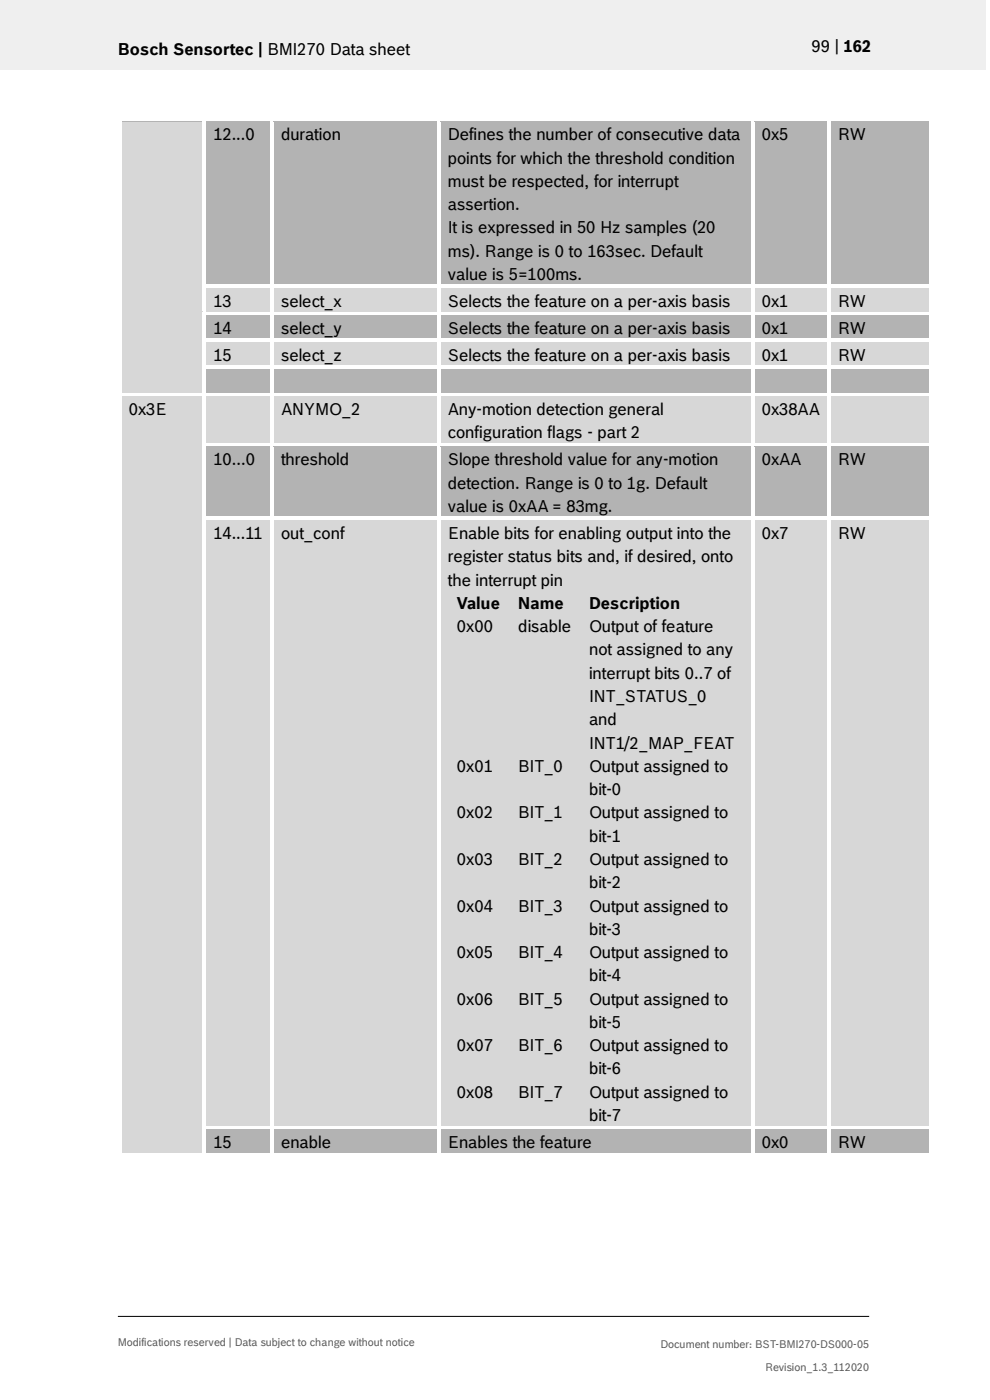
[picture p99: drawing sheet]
<svg xmlns="http://www.w3.org/2000/svg" width="210mm" height="297mm" viewBox="0 0 210 297" stroke-linecap="round" stroke-linejoin="round" font-family="sans-serif">
<defs><g id="words">
<g font-size="3.5">
<text x="25" y="11.6">Bosch Sensortec | BMI270 Data sheet</text>
<text x="172.1" y="11">99 | 162</text>
<text x="45.3" y="29.8">12...0</text>
<text x="59.6" y="29.8">duration</text>
<text x="95" y="29.8">Defines the number of consecutive data</text>
<text x="161.6" y="29.8">0x5</text>
<text x="177.8" y="29.8">RW</text>
<text x="95" y="34.7">points for which the threshold condition</text>
<text x="95" y="39.7">must be respected, for interrupt</text>
<text x="95" y="44.6">assertion.</text>
<text x="95" y="49.5">It is expressed in 50 Hz samples (20</text>
<text x="95" y="54.5">ms). Range is 0 to 163sec. Default</text>
<text x="95" y="59.4">value is 5=100ms.</text>
<text x="45.3" y="65.2">13</text>
<text x="59.6" y="65.2">select_x</text>
<text x="95" y="65.2">Selects the feature on a per-axis basis</text>
<text x="161.6" y="65.2">0x1</text>
<text x="177.8" y="65.2">RW</text>
<text x="45.3" y="70.9">14</text>
<text x="59.6" y="70.9">select_y</text>
<text x="95" y="70.9">Selects the feature on a per-axis basis</text>
<text x="161.6" y="70.9">0x1</text>
<text x="177.8" y="70.9">RW</text>
<text x="45.3" y="76.6">15</text>
<text x="59.6" y="76.6">select_z</text>
<text x="95" y="76.6">Selects the feature on a per-axis basis</text>
<text x="161.6" y="76.6">0x1</text>
<text x="177.8" y="76.6">RW</text>
<text x="27.3" y="88.1">0x3E</text>
<text x="59.6" y="88.1">ANYMO_2</text>
<text x="95" y="88.1">Any-motion detection general</text>
<text x="161.6" y="88.1">0x38AA</text>
<text x="95" y="93">configuration flags - part 2</text>
<text x="45.3" y="98.7">10...0</text>
<text x="59.6" y="98.7">threshold</text>
<text x="95" y="98.7">Slope threshold value for any-motion</text>
<text x="161.6" y="98.7">0xAA</text>
<text x="177.8" y="98.7">RW</text>
<text x="95" y="103.7">detection. Range is 0 to 1g. Default</text>
<text x="95" y="108.6">value is 0xAA = 83mg.</text>
<text x="45.3" y="114.4">14...11</text>
<text x="59.6" y="114.4">out_conf</text>
<text x="95" y="114.4">Enable bits for enabling output into the</text>
<text x="95" y="119.3">register status bits and, if desired, onto</text>
<text x="161.6" y="114.4">0x7</text>
<text x="177.8" y="114.4">RW</text>
<text x="95" y="124.2">the interrupt pin</text>
<text x="96.9" y="129.2">Value</text>
<text x="110" y="129.2">Name</text>
<text x="125" y="129.2">Description</text>
<text x="96.9" y="134.1">0x00</text>
<text x="110" y="134.1">disable</text>
<text x="125" y="134.1">Output of feature</text>
<text x="125" y="139">not assigned to any</text>
<text x="125" y="144">interrupt bits 0..7 of</text>
<text x="125" y="148.9">INT_STATUS_0</text>
<text x="125" y="153.9">and</text>
<text x="125" y="158.8">INT1/2_MAP_FEAT</text>
<text x="96.9" y="163.8">0x01</text>
<text x="110" y="163.8">BIT_0</text>
<text x="125" y="163.8">Output assigned to</text>
<text x="96.9" y="173.6">0x02</text>
<text x="110" y="173.6">BIT_1</text>
<text x="125" y="168.7">bit-0</text>
<text x="125" y="173.6">Output assigned to</text>
<text x="125" y="178.6">bit-1</text>
<text x="96.9" y="183.5">0x03</text>
<text x="110" y="183.5">BIT_2</text>
<text x="125" y="183.5">Output assigned to</text>
<text x="125" y="188.5">bit-2</text>
<text x="96.9" y="193.4">0x04</text>
<text x="110" y="193.4">BIT_3</text>
<text x="125" y="193.4">Output assigned to</text>
<text x="96.9" y="203.3">0x05</text>
<text x="110" y="203.3">BIT_4</text>
<text x="125" y="198.3">bit-3</text>
<text x="125" y="203.3">Output assigned to</text>
<text x="125" y="208.2">bit-4</text>
<text x="96.9" y="213.1">0x06</text>
<text x="110" y="213.1">BIT_5</text>
<text x="125" y="213.1">Output assigned to</text>
<text x="125" y="218.1">bit-5</text>
<text x="96.9" y="223">0x07</text>
<text x="110" y="223">BIT_6</text>
<text x="125" y="223">Output assigned to</text>
<text x="125" y="227.9">bit-6</text>
<text x="96.9" y="232.9">0x08</text>
<text x="110" y="232.9">BIT_7</text>
<text x="125" y="232.9">Output assigned to</text>
<text x="125" y="237.9">bit-7</text>
<text x="45.3" y="243.6">15</text>
<text x="59.6" y="243.6">enable</text>
<text x="95" y="243.6">Enables the feature</text>
<text x="161.6" y="243.6">0x0</text>
<text x="177.8" y="243.6">RW</text>
</g>
<g font-size="2.3" fill="#535f6b">
<text x="25" y="285.6">Modifications reserved | Data subject to change without notice</text>
<text x="140.1" y="286">Document number: BST-BMI270-DS000-05</text>
<text x="162.3" y="290.9">Revision_1.3_112020</text>
</g>
</g></defs>
<path d="M-.1 0h209.2v14.8h-209.2z" fill-rule="evenodd" fill="#efeff0"/>
<path d="M25 279.3h159.4" fill="none" stroke="#000" stroke-width=".21"/>
<path d="M25.8 25.8h17.2v34.6h-17.2z" fill-rule="evenodd" fill="#d7d7da"/>
<g fill="#b2b3b5">
<path d="M43.7 25.8h13.6v34.6h-13.6z" fill-rule="evenodd"/>
<path d="M45.3 25.8h10.5v4.9h-10.5z" fill-rule="evenodd"/>
<path d="M58.1 25.8h34.6v34.6h-34.6z" fill-rule="evenodd"/>
<path d="M59.6 25.8h31.6v4.9h-31.6z" fill-rule="evenodd"/>
<path d="M93.5 25.8h65.8v34.6h-65.8z" fill-rule="evenodd"/>
<path d="M95 25.8h62.8v4.9h-62.8z" fill-rule="evenodd"/>
<path d="M95 30.7h62.8v5h-62.8z" fill-rule="evenodd"/>
<path d="M95 35.7h62.8v4.9h-62.8z" fill-rule="evenodd"/>
<path d="M95 40.6h62.8v5h-62.8z" fill-rule="evenodd"/>
<path d="M95 45.6h62.8v4.9h-62.8z" fill-rule="evenodd"/>
<path d="M95 50.5h62.8v5h-62.8z" fill-rule="evenodd"/>
<path d="M95 55.5h62.8v4.9h-62.8z" fill-rule="evenodd"/>
<path d="M160.1 25.8h15.4v34.6h-15.4z" fill-rule="evenodd"/>
<path d="M161.6 25.8h12.3v4.9h-12.3z" fill-rule="evenodd"/>
<path d="M176.3 25.8h20.9v34.6h-20.9z" fill-rule="evenodd"/>
<path d="M177.8 25.8h17.9v4.9h-17.9z" fill-rule="evenodd"/>
</g>
<g fill="#fff">
<path d="M25.1 25h.7v.8h-.7z" fill-rule="evenodd"/>
<path d="M25.1 25h.7v.8h-.7z" fill-rule="evenodd"/>
<path d="M25.8 25h17.2v.8h-17.2z" fill-rule="evenodd"/>
</g>
<path d="M25.8 25.8h17.2" fill="none" stroke="#b2b3b5" stroke-width=".21"/>
<g fill="#fff">
<path d="M43 25.8h.7z" fill-rule="evenodd"/>
<path d="M43 25h.7v.8h-.7z" fill-rule="evenodd"/>
<path d="M43.7 25h13.6v.8h-13.6z" fill-rule="evenodd"/>
</g>
<path d="M43.7 25.8h13.6" fill="none" stroke="#b2b3b5" stroke-width=".21"/>
<g fill="#fff">
<path d="M57.3 25.8h.8z" fill-rule="evenodd"/>
<path d="M57.3 25h.8v.8h-.8z" fill-rule="evenodd"/>
<path d="M58.1 25h34.6v.8h-34.6z" fill-rule="evenodd"/>
</g>
<path d="M58.1 25.8h34.6" fill="none" stroke="#b2b3b5" stroke-width=".21"/>
<g fill="#fff">
<path d="M92.7 25.8h.8z" fill-rule="evenodd"/>
<path d="M92.7 25h.8v.8h-.8z" fill-rule="evenodd"/>
<path d="M93.5 25h65.8v.8h-65.8z" fill-rule="evenodd"/>
</g>
<path d="M93.5 25.8h65.8" fill="none" stroke="#b2b3b5" stroke-width=".21"/>
<g fill="#fff">
<path d="M159.3 25.8h.8z" fill-rule="evenodd"/>
<path d="M159.3 25h.8v.8h-.8z" fill-rule="evenodd"/>
<path d="M160.1 25h15.4v.8h-15.4z" fill-rule="evenodd"/>
</g>
<path d="M160.1 25.8h15.4" fill="none" stroke="#b2b3b5" stroke-width=".21"/>
<g fill="#fff">
<path d="M175.5 25.8h.8z" fill-rule="evenodd"/>
<path d="M175.5 25h.8v.8h-.8z" fill-rule="evenodd"/>
<path d="M176.3 25h20.9v.8h-20.9z" fill-rule="evenodd"/>
</g>
<path d="M176.3 25.8h20.9" fill="none" stroke="#b2b3b5" stroke-width=".21"/>
<g fill="#fff">
<path d="M197.2 25h.7v.8h-.7z" fill-rule="evenodd"/>
<path d="M197.2 25h.7v.8h-.7z" fill-rule="evenodd"/>
<path d="M25.1 25.8h.7v34.6h-.7z" fill-rule="evenodd"/>
<path d="M43 25.8h.7v34.6h-.7z" fill-rule="evenodd"/>
<path d="M57.3 25.8h.8v34.6h-.8z" fill-rule="evenodd"/>
<path d="M92.7 25.8h.8v34.6h-.8z" fill-rule="evenodd"/>
<path d="M159.3 25.8h.8v34.6h-.8z" fill-rule="evenodd"/>
<path d="M175.5 25.8h.8v34.6h-.8z" fill-rule="evenodd"/>
<path d="M197.2 25.8h.7v34.6h-.7z" fill-rule="evenodd"/>
</g>
<g fill="#d7d7da">
<path d="M25.8 60.4h17.2v5.7h-17.2z" fill-rule="evenodd"/>
<path d="M43.7 61.2h13.6v4.9h-13.6z" fill-rule="evenodd"/>
<path d="M45.3 61.2h10.5v4.9h-10.5z" fill-rule="evenodd"/>
<path d="M58.1 61.2h34.6v4.9h-34.6z" fill-rule="evenodd"/>
<path d="M59.6 61.2h31.6v4.9h-31.6z" fill-rule="evenodd"/>
<path d="M93.5 61.2h65.8v4.9h-65.8z" fill-rule="evenodd"/>
<path d="M95 61.2h62.8v4.9h-62.8z" fill-rule="evenodd"/>
<path d="M160.1 61.2h15.4v4.9h-15.4z" fill-rule="evenodd"/>
<path d="M161.6 61.2h12.3v4.9h-12.3z" fill-rule="evenodd"/>
<path d="M176.3 61.2h20.9v4.9h-20.9z" fill-rule="evenodd"/>
<path d="M177.8 61.2h17.9v4.9h-17.9z" fill-rule="evenodd"/>
</g>
<g fill="#fff">
<path d="M25.1 60.4h.7v.8h-.7z" fill-rule="evenodd"/>
<path d="M43 60.4h.7v.8h-.7z" fill-rule="evenodd"/>
<path d="M43.7 60.4h13.6v.7h-13.6z" fill-rule="evenodd"/>
</g>
<path d="M43.7 61.2h13.6" fill="none" stroke="#d7d7da" stroke-width=".21"/>
<g fill="#fff">
<path d="M57.3 60.4h.8v.8h-.8z" fill-rule="evenodd"/>
<path d="M58.1 60.4h34.6v.7h-34.6z" fill-rule="evenodd"/>
</g>
<path d="M58.1 61.2h34.6" fill="none" stroke="#d7d7da" stroke-width=".21"/>
<g fill="#fff">
<path d="M92.7 60.4h.8v.8h-.8z" fill-rule="evenodd"/>
<path d="M93.5 60.4h65.8v.7h-65.8z" fill-rule="evenodd"/>
</g>
<path d="M93.5 61.2h65.8" fill="none" stroke="#d7d7da" stroke-width=".21"/>
<g fill="#fff">
<path d="M159.3 60.4h.8v.8h-.8z" fill-rule="evenodd"/>
<path d="M160.1 60.4h15.4v.7h-15.4z" fill-rule="evenodd"/>
</g>
<path d="M160.1 61.2h15.4" fill="none" stroke="#d7d7da" stroke-width=".21"/>
<g fill="#fff">
<path d="M175.5 60.4h.8v.8h-.8z" fill-rule="evenodd"/>
<path d="M176.3 60.4h20.9v.7h-20.9z" fill-rule="evenodd"/>
</g>
<path d="M176.3 61.2h20.9" fill="none" stroke="#d7d7da" stroke-width=".21"/>
<g fill="#fff">
<path d="M197.2 60.4h.7v.8h-.7z" fill-rule="evenodd"/>
<path d="M25.1 61.2h.7v4.9h-.7z" fill-rule="evenodd"/>
<path d="M43 61.2h.7v4.9h-.7z" fill-rule="evenodd"/>
<path d="M57.3 61.2h.8v4.9h-.8z" fill-rule="evenodd"/>
<path d="M92.7 61.2h.8v4.9h-.8z" fill-rule="evenodd"/>
<path d="M159.3 61.2h.8v4.9h-.8z" fill-rule="evenodd"/>
<path d="M175.5 61.2h.8v4.9h-.8z" fill-rule="evenodd"/>
<path d="M197.2 61.2h.7v4.9h-.7z" fill-rule="evenodd"/>
</g>
<path d="M25.8 66.1h17.2v5.7h-17.2z" fill-rule="evenodd" fill="#d7d7da"/>
<g fill="#b2b3b5">
<path d="M43.7 66.9h13.6v4.9h-13.6z" fill-rule="evenodd"/>
<path d="M45.3 66.9h10.5v4.9h-10.5z" fill-rule="evenodd"/>
<path d="M58.1 66.9h34.6v4.9h-34.6z" fill-rule="evenodd"/>
<path d="M59.6 66.9h31.6v4.9h-31.6z" fill-rule="evenodd"/>
<path d="M93.5 66.9h65.8v4.9h-65.8z" fill-rule="evenodd"/>
<path d="M95 66.9h62.8v4.9h-62.8z" fill-rule="evenodd"/>
<path d="M160.1 66.9h15.4v4.9h-15.4z" fill-rule="evenodd"/>
<path d="M161.6 66.9h12.3v4.9h-12.3z" fill-rule="evenodd"/>
<path d="M176.3 66.9h20.9v4.9h-20.9z" fill-rule="evenodd"/>
<path d="M177.8 66.9h17.9v4.9h-17.9z" fill-rule="evenodd"/>
</g>
<g fill="#fff">
<path d="M25.1 66.1h.7v.8h-.7z" fill-rule="evenodd"/>
<path d="M43 66.1h.7v.8h-.7z" fill-rule="evenodd"/>
<path d="M43.7 66.1h13.6v.8h-13.6z" fill-rule="evenodd"/>
</g>
<path d="M43.7 66.9h13.6" fill="none" stroke="#b2b3b5" stroke-width=".21"/>
<g fill="#fff">
<path d="M57.3 66.1h.8v.8h-.8z" fill-rule="evenodd"/>
<path d="M58.1 66.1h34.6v.8h-34.6z" fill-rule="evenodd"/>
</g>
<path d="M58.1 66.9h34.6" fill="none" stroke="#b2b3b5" stroke-width=".21"/>
<g fill="#fff">
<path d="M92.7 66.1h.8v.8h-.8z" fill-rule="evenodd"/>
<path d="M93.5 66.1h65.8v.8h-65.8z" fill-rule="evenodd"/>
</g>
<path d="M93.5 66.9h65.8" fill="none" stroke="#b2b3b5" stroke-width=".21"/>
<g fill="#fff">
<path d="M159.3 66.1h.8v.8h-.8z" fill-rule="evenodd"/>
<path d="M160.1 66.1h15.4v.8h-15.4z" fill-rule="evenodd"/>
</g>
<path d="M160.1 66.9h15.4" fill="none" stroke="#b2b3b5" stroke-width=".21"/>
<g fill="#fff">
<path d="M175.5 66.1h.8v.8h-.8z" fill-rule="evenodd"/>
<path d="M176.3 66.1h20.9v.8h-20.9z" fill-rule="evenodd"/>
</g>
<path d="M176.3 66.9h20.9" fill="none" stroke="#b2b3b5" stroke-width=".21"/>
<g fill="#fff">
<path d="M197.2 66.1h.7v.8h-.7z" fill-rule="evenodd"/>
<path d="M25.1 66.9h.7v4.9h-.7z" fill-rule="evenodd"/>
<path d="M43 66.9h.7v4.9h-.7z" fill-rule="evenodd"/>
<path d="M57.3 66.9h.8v4.9h-.8z" fill-rule="evenodd"/>
<path d="M92.7 66.9h.8v4.9h-.8z" fill-rule="evenodd"/>
<path d="M159.3 66.9h.8v4.9h-.8z" fill-rule="evenodd"/>
<path d="M175.5 66.9h.8v4.9h-.8z" fill-rule="evenodd"/>
<path d="M197.2 66.9h.7v4.9h-.7z" fill-rule="evenodd"/>
</g>
<g fill="#d7d7da">
<path d="M25.8 71.8h17.2v5.8h-17.2z" fill-rule="evenodd"/>
<path d="M43.7 72.7h13.6v4.9h-13.6z" fill-rule="evenodd"/>
<path d="M45.3 72.7h10.5v4.9h-10.5z" fill-rule="evenodd"/>
<path d="M58.1 72.7h34.6v4.9h-34.6z" fill-rule="evenodd"/>
<path d="M59.6 72.7h31.6v4.9h-31.6z" fill-rule="evenodd"/>
<path d="M93.5 72.7h65.8v4.9h-65.8z" fill-rule="evenodd"/>
<path d="M95 72.7h62.8v4.9h-62.8z" fill-rule="evenodd"/>
<path d="M160.1 72.7h15.4v4.9h-15.4z" fill-rule="evenodd"/>
<path d="M161.6 72.7h12.3v4.9h-12.3z" fill-rule="evenodd"/>
<path d="M176.3 72.7h20.9v4.9h-20.9z" fill-rule="evenodd"/>
<path d="M177.8 72.7h17.9v4.9h-17.9z" fill-rule="evenodd"/>
</g>
<g fill="#fff">
<path d="M25.1 71.8h.7v.9h-.7z" fill-rule="evenodd"/>
<path d="M43 71.8h.7v.9h-.7z" fill-rule="evenodd"/>
<path d="M43.7 71.8h13.6v.8h-13.6z" fill-rule="evenodd"/>
</g>
<path d="M43.7 72.6h13.6" fill="none" stroke="#d7d7da" stroke-width=".21"/>
<g fill="#fff">
<path d="M57.3 71.8h.8v.9h-.8z" fill-rule="evenodd"/>
<path d="M58.1 71.8h34.6v.8h-34.6z" fill-rule="evenodd"/>
</g>
<path d="M58.1 72.6h34.6" fill="none" stroke="#d7d7da" stroke-width=".21"/>
<g fill="#fff">
<path d="M92.7 71.8h.8v.9h-.8z" fill-rule="evenodd"/>
<path d="M93.5 71.8h65.8v.8h-65.8z" fill-rule="evenodd"/>
</g>
<path d="M93.5 72.6h65.8" fill="none" stroke="#d7d7da" stroke-width=".21"/>
<g fill="#fff">
<path d="M159.3 71.8h.8v.9h-.8z" fill-rule="evenodd"/>
<path d="M160.1 71.8h15.4v.8h-15.4z" fill-rule="evenodd"/>
</g>
<path d="M160.1 72.6h15.4" fill="none" stroke="#d7d7da" stroke-width=".21"/>
<g fill="#fff">
<path d="M175.5 71.8h.8v.9h-.8z" fill-rule="evenodd"/>
<path d="M176.3 71.8h20.9v.8h-20.9z" fill-rule="evenodd"/>
</g>
<path d="M176.3 72.6h20.9" fill="none" stroke="#d7d7da" stroke-width=".21"/>
<g fill="#fff">
<path d="M197.2 71.8h.7v.9h-.7z" fill-rule="evenodd"/>
<path d="M25.1 72.7h.7v4.9h-.7z" fill-rule="evenodd"/>
<path d="M43 72.7h.7v4.9h-.7z" fill-rule="evenodd"/>
<path d="M57.3 72.7h.8v4.9h-.8z" fill-rule="evenodd"/>
<path d="M92.7 72.7h.8v4.9h-.8z" fill-rule="evenodd"/>
<path d="M159.3 72.7h.8v4.9h-.8z" fill-rule="evenodd"/>
<path d="M175.5 72.7h.8v4.9h-.8z" fill-rule="evenodd"/>
<path d="M197.2 72.7h.7v4.9h-.7z" fill-rule="evenodd"/>
</g>
<path d="M25.8 77.6h17.2v5.7h-17.2z" fill-rule="evenodd" fill="#d7d7da"/>
<g fill="#b2b3b5">
<path d="M43.7 78.4h13.6v4.9h-13.6z" fill-rule="evenodd"/>
<path d="M45.3 78.4h10.5v4.9h-10.5z" fill-rule="evenodd"/>
<path d="M58.1 78.4h34.6v4.9h-34.6z" fill-rule="evenodd"/>
<path d="M59.6 78.4h31.6v4.9h-31.6z" fill-rule="evenodd"/>
<path d="M93.5 78.4h65.8v4.9h-65.8z" fill-rule="evenodd"/>
<path d="M95 78.4h62.8v4.9h-62.8z" fill-rule="evenodd"/>
<path d="M160.1 78.4h15.4v4.9h-15.4z" fill-rule="evenodd"/>
<path d="M161.6 78.4h12.3v4.9h-12.3z" fill-rule="evenodd"/>
<path d="M176.3 78.4h20.9v4.9h-20.9z" fill-rule="evenodd"/>
<path d="M177.8 78.4h17.9v4.9h-17.9z" fill-rule="evenodd"/>
</g>
<g fill="#fff">
<path d="M25.1 77.6h.7v.8h-.7z" fill-rule="evenodd"/>
<path d="M43 77.6h.7v.8h-.7z" fill-rule="evenodd"/>
<path d="M43.7 77.6h13.6v.7h-13.6z" fill-rule="evenodd"/>
</g>
<path d="M43.7 78.3h13.6" fill="none" stroke="#b2b3b5" stroke-width=".21"/>
<g fill="#fff">
<path d="M57.3 77.6h.8v.8h-.8z" fill-rule="evenodd"/>
<path d="M58.1 77.6h34.6v.7h-34.6z" fill-rule="evenodd"/>
</g>
<path d="M58.1 78.3h34.6" fill="none" stroke="#b2b3b5" stroke-width=".21"/>
<g fill="#fff">
<path d="M92.7 77.6h.8v.8h-.8z" fill-rule="evenodd"/>
<path d="M93.5 77.6h65.8v.7h-65.8z" fill-rule="evenodd"/>
</g>
<path d="M93.5 78.3h65.8" fill="none" stroke="#b2b3b5" stroke-width=".21"/>
<g fill="#fff">
<path d="M159.3 77.6h.8v.8h-.8z" fill-rule="evenodd"/>
<path d="M160.1 77.6h15.4v.7h-15.4z" fill-rule="evenodd"/>
</g>
<path d="M160.1 78.3h15.4" fill="none" stroke="#b2b3b5" stroke-width=".21"/>
<g fill="#fff">
<path d="M175.5 77.6h.8v.8h-.8z" fill-rule="evenodd"/>
<path d="M176.3 77.6h20.9v.7h-20.9z" fill-rule="evenodd"/>
</g>
<path d="M176.3 78.3h20.9" fill="none" stroke="#b2b3b5" stroke-width=".21"/>
<g fill="#fff">
<path d="M197.2 77.6h.7v.8h-.7z" fill-rule="evenodd"/>
<path d="M25.1 78.4h.7v4.9h-.7z" fill-rule="evenodd"/>
<path d="M43 78.4h.7v4.9h-.7z" fill-rule="evenodd"/>
<path d="M57.3 78.4h.8v4.9h-.8z" fill-rule="evenodd"/>
<path d="M92.7 78.4h.8v4.9h-.8z" fill-rule="evenodd"/>
<path d="M159.3 78.4h.8v4.9h-.8z" fill-rule="evenodd"/>
<path d="M175.5 78.4h.8v4.9h-.8z" fill-rule="evenodd"/>
<path d="M197.2 78.4h.7v4.9h-.7z" fill-rule="evenodd"/>
</g>
<g fill="#d7d7da">
<path d="M25.8 84.1h17.2v160.5h-17.2z" fill-rule="evenodd"/>
<path d="M27.3 84.1h14.2v4.9h-14.2z" fill-rule="evenodd"/>
<path d="M43.7 84.1h13.6v9.9h-13.6z" fill-rule="evenodd"/>
<path d="M45.3 84.1h10.5v4.9h-10.5z" fill-rule="evenodd"/>
<path d="M58.1 84.1h34.6v9.9h-34.6z" fill-rule="evenodd"/>
<path d="M59.6 84.1h31.6v4.9h-31.6z" fill-rule="evenodd"/>
<path d="M93.5 84.1h65.8v9.9h-65.8z" fill-rule="evenodd"/>
<path d="M95 84.1h62.8v4.9h-62.8z" fill-rule="evenodd"/>
<path d="M95 89h62.8v5h-62.8z" fill-rule="evenodd"/>
<path d="M160.1 84.1h15.4v9.9h-15.4z" fill-rule="evenodd"/>
<path d="M161.6 84.1h12.3v4.9h-12.3z" fill-rule="evenodd"/>
<path d="M176.3 84.1h20.9v9.9h-20.9z" fill-rule="evenodd"/>
<path d="M177.8 84.1h17.9v4.9h-17.9z" fill-rule="evenodd"/>
</g>
<g fill="#fff">
<path d="M25.1 83.3h.7v.8h-.7z" fill-rule="evenodd"/>
<path d="M25.8 83.3h17.2v.8h-17.2z" fill-rule="evenodd"/>
</g>
<path d="M25.8 84.1h17.2" fill="none" stroke="#d7d7da" stroke-width=".21"/>
<g fill="#fff">
<path d="M43 83.3h.7v.8h-.7z" fill-rule="evenodd"/>
<path d="M43.7 83.3h13.6v.8h-13.6z" fill-rule="evenodd"/>
</g>
<path d="M43.7 84.1h13.6" fill="none" stroke="#d7d7da" stroke-width=".21"/>
<g fill="#fff">
<path d="M57.3 83.3h.8v.8h-.8z" fill-rule="evenodd"/>
<path d="M58.1 83.3h34.6v.8h-34.6z" fill-rule="evenodd"/>
</g>
<path d="M58.1 84.1h34.6" fill="none" stroke="#d7d7da" stroke-width=".21"/>
<g fill="#fff">
<path d="M92.7 83.3h.8v.8h-.8z" fill-rule="evenodd"/>
<path d="M93.5 83.3h65.8v.8h-65.8z" fill-rule="evenodd"/>
</g>
<path d="M93.5 84.1h65.8" fill="none" stroke="#d7d7da" stroke-width=".21"/>
<g fill="#fff">
<path d="M159.3 83.3h.8v.8h-.8z" fill-rule="evenodd"/>
<path d="M160.1 83.3h15.4v.8h-15.4z" fill-rule="evenodd"/>
</g>
<path d="M160.1 84.1h15.4" fill="none" stroke="#d7d7da" stroke-width=".21"/>
<g fill="#fff">
<path d="M175.5 83.3h.8v.8h-.8z" fill-rule="evenodd"/>
<path d="M176.3 83.3h20.9v.8h-20.9z" fill-rule="evenodd"/>
</g>
<path d="M176.3 84.1h20.9" fill="none" stroke="#d7d7da" stroke-width=".21"/>
<g fill="#fff">
<path d="M197.2 83.3h.7v.8h-.7z" fill-rule="evenodd"/>
<path d="M25.1 84.1h.7v9.9h-.7z" fill-rule="evenodd"/>
<path d="M43 84.1h.7v9.9h-.7z" fill-rule="evenodd"/>
<path d="M57.3 84.1h.8v9.9h-.8z" fill-rule="evenodd"/>
<path d="M92.7 84.1h.8v9.9h-.8z" fill-rule="evenodd"/>
<path d="M159.3 84.1h.8v9.9h-.8z" fill-rule="evenodd"/>
<path d="M175.5 84.1h.8v9.9h-.8z" fill-rule="evenodd"/>
<path d="M197.2 84.1h.7v9.9h-.7z" fill-rule="evenodd"/>
</g>
<g fill="#b2b3b5">
<path d="M43.7 94.8h13.6v14.8h-13.6z" fill-rule="evenodd"/>
<path d="M45.3 94.8h10.5v4.9h-10.5z" fill-rule="evenodd"/>
<path d="M58.1 94.8h34.6v14.8h-34.6z" fill-rule="evenodd"/>
<path d="M59.6 94.8h31.6v4.9h-31.6z" fill-rule="evenodd"/>
<path d="M93.5 94.8h65.8v14.8h-65.8z" fill-rule="evenodd"/>
<path d="M95 94.8h62.8v4.9h-62.8z" fill-rule="evenodd"/>
<path d="M95 99.7h62.8v5h-62.8z" fill-rule="evenodd"/>
<path d="M95 104.7h62.8v4.9h-62.8z" fill-rule="evenodd"/>
<path d="M160.1 94.8h15.4v14.8h-15.4z" fill-rule="evenodd"/>
<path d="M161.6 94.8h12.3v4.9h-12.3z" fill-rule="evenodd"/>
<path d="M176.3 94.8h20.9v14.8h-20.9z" fill-rule="evenodd"/>
<path d="M177.8 94.8h17.9v4.9h-17.9z" fill-rule="evenodd"/>
</g>
<g fill="#fff">
<path d="M25.1 94h.7v.8h-.7z" fill-rule="evenodd"/>
<path d="M43 94h.7v.8h-.7z" fill-rule="evenodd"/>
<path d="M43.7 94h13.6v.7h-13.6z" fill-rule="evenodd"/>
</g>
<path d="M43.7 94.8h13.6" fill="none" stroke="#b2b3b5" stroke-width=".21"/>
<g fill="#fff">
<path d="M57.3 94h.8v.8h-.8z" fill-rule="evenodd"/>
<path d="M58.1 94h34.6v.7h-34.6z" fill-rule="evenodd"/>
</g>
<path d="M58.1 94.8h34.6" fill="none" stroke="#b2b3b5" stroke-width=".21"/>
<g fill="#fff">
<path d="M92.7 94h.8v.8h-.8z" fill-rule="evenodd"/>
<path d="M93.5 94h65.8v.7h-65.8z" fill-rule="evenodd"/>
</g>
<path d="M93.5 94.8h65.8" fill="none" stroke="#b2b3b5" stroke-width=".21"/>
<g fill="#fff">
<path d="M159.3 94h.8v.8h-.8z" fill-rule="evenodd"/>
<path d="M160.1 94h15.4v.7h-15.4z" fill-rule="evenodd"/>
</g>
<path d="M160.1 94.8h15.4" fill="none" stroke="#b2b3b5" stroke-width=".21"/>
<g fill="#fff">
<path d="M175.5 94h.8v.8h-.8z" fill-rule="evenodd"/>
<path d="M176.3 94h20.9v.7h-20.9z" fill-rule="evenodd"/>
</g>
<path d="M176.3 94.8h20.9" fill="none" stroke="#b2b3b5" stroke-width=".21"/>
<g fill="#fff">
<path d="M197.2 94h.7v.8h-.7z" fill-rule="evenodd"/>
<path d="M25.1 94.8h.7v14.8h-.7z" fill-rule="evenodd"/>
<path d="M43 94.8h.7v14.8h-.7z" fill-rule="evenodd"/>
<path d="M57.3 94.8h.8v14.8h-.8z" fill-rule="evenodd"/>
<path d="M92.7 94.8h.8v14.8h-.8z" fill-rule="evenodd"/>
<path d="M159.3 94.8h.8v14.8h-.8z" fill-rule="evenodd"/>
<path d="M175.5 94.8h.8v14.8h-.8z" fill-rule="evenodd"/>
<path d="M197.2 94.8h.7v14.8h-.7z" fill-rule="evenodd"/>
</g>
<g fill="#d7d7da">
<path d="M43.7 110.4h13.6v128.4h-13.6z" fill-rule="evenodd"/>
<path d="M45.3 110.4h10.5v4.9h-10.5z" fill-rule="evenodd"/>
<path d="M58.1 110.4h34.6v128.4h-34.6z" fill-rule="evenodd"/>
<path d="M59.6 110.4h31.6v4.9h-31.6z" fill-rule="evenodd"/>
<path d="M93.5 110.4h65.8v128.4h-65.8z" fill-rule="evenodd"/>
<path d="M95 110.4h62.8v4.9h-62.8z" fill-rule="evenodd"/>
<path d="M95 115.3h62.8v5h-62.8z" fill-rule="evenodd"/>
<path d="M95 120.3h62.8v4.9h-62.8z" fill-rule="evenodd"/>
<path d="M95 125.2h13.1v5h-13.1z" fill-rule="evenodd"/>
<path d="M96.9 125.2h9.2v5h-9.2z" fill-rule="evenodd"/>
<path d="M108.1 125.2h14.9v5h-14.9z" fill-rule="evenodd"/>
<path d="M110 125.2h11.1v5h-11.1z" fill-rule="evenodd"/>
<path d="M123 125.2h34.8v5h-34.8z" fill-rule="evenodd"/>
<path d="M125 125.2h30.9v5h-30.9z" fill-rule="evenodd"/>
<path d="M95 130.2h13.1v29.6h-13.1z" fill-rule="evenodd"/>
<path d="M96.9 130.2h9.2v4.9h-9.2z" fill-rule="evenodd"/>
<path d="M108.1 130.2h14.9v29.6h-14.9z" fill-rule="evenodd"/>
<path d="M110 130.2h11.1v4.9h-11.1z" fill-rule="evenodd"/>
<path d="M123 130.2h34.8v29.6h-34.8z" fill-rule="evenodd"/>
<path d="M125 130.2h30.9v4.9h-30.9z" fill-rule="evenodd"/>
<path d="M125 135.1h30.9v4.9h-30.9z" fill-rule="evenodd"/>
<path d="M125 140h30.9v5h-30.9z" fill-rule="evenodd"/>
<path d="M125 145h30.9v4.9h-30.9z" fill-rule="evenodd"/>
<path d="M125 149.9h30.9v4.9h-30.9z" fill-rule="evenodd"/>
<path d="M125 154.8h30.9v5h-30.9z" fill-rule="evenodd"/>
<path d="M95 159.8h13.1v9.9h-13.1z" fill-rule="evenodd"/>
<path d="M96.9 159.8h9.2v4.9h-9.2z" fill-rule="evenodd"/>
<path d="M108.1 159.8h14.9v9.9h-14.9z" fill-rule="evenodd"/>
<path d="M110 159.8h11.1v4.9h-11.1z" fill-rule="evenodd"/>
<path d="M123 159.8h34.8v9.9h-34.8z" fill-rule="evenodd"/>
<path d="M125 159.8h30.9v4.9h-30.9z" fill-rule="evenodd"/>
<path d="M125 164.7h30.9v5h-30.9z" fill-rule="evenodd"/>
<path d="M95 169.7h13.1v9.9h-13.1z" fill-rule="evenodd"/>
<path d="M96.9 169.7h9.2v4.9h-9.2z" fill-rule="evenodd"/>
<path d="M108.1 169.7h14.9v9.9h-14.9z" fill-rule="evenodd"/>
<path d="M110 169.7h11.1v4.9h-11.1z" fill-rule="evenodd"/>
<path d="M123 169.7h34.8v9.9h-34.8z" fill-rule="evenodd"/>
<path d="M125 169.7h30.9v4.9h-30.9z" fill-rule="evenodd"/>
<path d="M125 174.6h30.9v5h-30.9z" fill-rule="evenodd"/>
<path d="M95 179.6h13.1v9.8h-13.1z" fill-rule="evenodd"/>
<path d="M96.9 179.6h9.2v4.9h-9.2z" fill-rule="evenodd"/>
<path d="M108.1 179.6h14.9v9.8h-14.9z" fill-rule="evenodd"/>
<path d="M110 179.6h11.1v4.9h-11.1z" fill-rule="evenodd"/>
<path d="M123 179.6h34.8v9.8h-34.8z" fill-rule="evenodd"/>
<path d="M125 179.6h30.9v4.9h-30.9z" fill-rule="evenodd"/>
<path d="M125 184.5h30.9v4.9h-30.9z" fill-rule="evenodd"/>
<path d="M95 189.4h13.1v9.9h-13.1z" fill-rule="evenodd"/>
<path d="M96.9 189.4h9.2v5h-9.2z" fill-rule="evenodd"/>
<path d="M108.1 189.4h14.9v9.9h-14.9z" fill-rule="evenodd"/>
<path d="M110 189.4h11.1v5h-11.1z" fill-rule="evenodd"/>
<path d="M123 189.4h34.8v9.9h-34.8z" fill-rule="evenodd"/>
<path d="M125 189.4h30.9v5h-30.9z" fill-rule="evenodd"/>
<path d="M125 194.4h30.9v4.9h-30.9z" fill-rule="evenodd"/>
<path d="M95 199.3h13.1v9.9h-13.1z" fill-rule="evenodd"/>
<path d="M96.9 199.3h9.2v4.9h-9.2z" fill-rule="evenodd"/>
<path d="M108.1 199.3h14.9v9.9h-14.9z" fill-rule="evenodd"/>
<path d="M110 199.3h11.1v4.9h-11.1z" fill-rule="evenodd"/>
<path d="M123 199.3h34.8v9.9h-34.8z" fill-rule="evenodd"/>
<path d="M125 199.3h30.9v4.9h-30.9z" fill-rule="evenodd"/>
<path d="M125 204.2h30.9v5h-30.9z" fill-rule="evenodd"/>
<path d="M95 209.2h13.1v9.9h-13.1z" fill-rule="evenodd"/>
<path d="M96.9 209.2h9.2v4.9h-9.2z" fill-rule="evenodd"/>
<path d="M108.1 209.2h14.9v9.9h-14.9z" fill-rule="evenodd"/>
<path d="M110 209.2h11.1v4.9h-11.1z" fill-rule="evenodd"/>
<path d="M123 209.2h34.8v9.9h-34.8z" fill-rule="evenodd"/>
<path d="M125 209.2h30.9v4.9h-30.9z" fill-rule="evenodd"/>
<path d="M125 214.1h30.9v5h-30.9z" fill-rule="evenodd"/>
<path d="M95 219.1h13.1v9.8h-13.1z" fill-rule="evenodd"/>
<path d="M96.9 219.1h9.2v4.9h-9.2z" fill-rule="evenodd"/>
<path d="M108.1 219.1h14.9v9.8h-14.9z" fill-rule="evenodd"/>
<path d="M110 219.1h11.1v4.9h-11.1z" fill-rule="evenodd"/>
<path d="M123 219.1h34.8v9.8h-34.8z" fill-rule="evenodd"/>
<path d="M125 219.1h30.9v4.9h-30.9z" fill-rule="evenodd"/>
<path d="M125 224h30.9v4.9h-30.9z" fill-rule="evenodd"/>
<path d="M95 228.9h13.1v9.9h-13.1z" fill-rule="evenodd"/>
<path d="M96.9 228.9h9.2v5h-9.2z" fill-rule="evenodd"/>
<path d="M108.1 228.9h14.9v9.9h-14.9z" fill-rule="evenodd"/>
<path d="M110 228.9h11.1v5h-11.1z" fill-rule="evenodd"/>
<path d="M123 228.9h34.8v9.9h-34.8z" fill-rule="evenodd"/>
<path d="M125 228.9h30.9v5h-30.9z" fill-rule="evenodd"/>
<path d="M125 233.9h30.9v4.9h-30.9z" fill-rule="evenodd"/>
<path d="M160.1 110.4h15.4v128.4h-15.4z" fill-rule="evenodd"/>
<path d="M161.6 110.4h12.3v4.9h-12.3z" fill-rule="evenodd"/>
<path d="M176.3 110.4h20.9v128.4h-20.9z" fill-rule="evenodd"/>
<path d="M177.8 110.4h17.9v4.9h-17.9z" fill-rule="evenodd"/>
</g>
<g fill="#fff">
<path d="M25.1 109.6h.7v.8h-.7z" fill-rule="evenodd"/>
<path d="M43 109.6h.7v.8h-.7z" fill-rule="evenodd"/>
<path d="M43.7 109.6h13.6v.8h-13.6z" fill-rule="evenodd"/>
</g>
<path d="M43.7 110.4h13.6" fill="none" stroke="#d7d7da" stroke-width=".21"/>
<g fill="#fff">
<path d="M57.3 109.6h.8v.8h-.8z" fill-rule="evenodd"/>
<path d="M58.1 109.6h34.6v.8h-34.6z" fill-rule="evenodd"/>
</g>
<path d="M58.1 110.4h34.6" fill="none" stroke="#d7d7da" stroke-width=".21"/>
<g fill="#fff">
<path d="M92.7 109.6h.8v.8h-.8z" fill-rule="evenodd"/>
<path d="M93.5 109.6h65.8v.8h-65.8z" fill-rule="evenodd"/>
</g>
<path d="M93.5 110.4h65.8" fill="none" stroke="#d7d7da" stroke-width=".21"/>
<g fill="#fff">
<path d="M159.3 109.6h.8v.8h-.8z" fill-rule="evenodd"/>
<path d="M160.1 109.6h15.4v.8h-15.4z" fill-rule="evenodd"/>
</g>
<path d="M160.1 110.4h15.4" fill="none" stroke="#d7d7da" stroke-width=".21"/>
<g fill="#fff">
<path d="M175.5 109.6h.8v.8h-.8z" fill-rule="evenodd"/>
<path d="M176.3 109.6h20.9v.8h-20.9z" fill-rule="evenodd"/>
</g>
<path d="M176.3 110.4h20.9" fill="none" stroke="#d7d7da" stroke-width=".21"/>
<g fill="#fff">
<path d="M197.2 109.6h.7v.8h-.7z" fill-rule="evenodd"/>
<path d="M25.1 110.4h.7v128.4h-.7z" fill-rule="evenodd"/>
<path d="M43 110.4h.7v128.4h-.7z" fill-rule="evenodd"/>
<path d="M57.3 110.4h.8v128.4h-.8z" fill-rule="evenodd"/>
<path d="M92.7 110.4h.8v128.4h-.8z" fill-rule="evenodd"/>
<path d="M159.3 110.4h.8v128.4h-.8z" fill-rule="evenodd"/>
<path d="M175.5 110.4h.8v128.4h-.8z" fill-rule="evenodd"/>
<path d="M197.2 110.4h.7v128.4h-.7z" fill-rule="evenodd"/>
</g>
<g fill="#b2b3b5">
<path d="M43.7 239.6h13.6v5h-13.6z" fill-rule="evenodd"/>
<path d="M45.3 239.6h10.5v5h-10.5z" fill-rule="evenodd"/>
<path d="M58.1 239.6h34.6v5h-34.6z" fill-rule="evenodd"/>
<path d="M59.6 239.6h31.6v5h-31.6z" fill-rule="evenodd"/>
<path d="M93.5 239.6h65.8v5h-65.8z" fill-rule="evenodd"/>
<path d="M95 239.6h62.8v5h-62.8z" fill-rule="evenodd"/>
<path d="M160.1 239.6h15.4v5h-15.4z" fill-rule="evenodd"/>
<path d="M161.6 239.6h12.3v5h-12.3z" fill-rule="evenodd"/>
<path d="M176.3 239.6h20.9v5h-20.9z" fill-rule="evenodd"/>
<path d="M177.8 239.6h17.9v5h-17.9z" fill-rule="evenodd"/>
</g>
<g fill="#fff">
<path d="M25.1 238.8h.7v.8h-.7z" fill-rule="evenodd"/>
<path d="M43 238.8h.7v.8h-.7z" fill-rule="evenodd"/>
<path d="M43.7 238.8h13.6v.8h-13.6z" fill-rule="evenodd"/>
</g>
<path d="M43.7 239.6h13.6" fill="none" stroke="#b2b3b5" stroke-width=".21"/>
<g fill="#fff">
<path d="M57.3 238.8h.8v.8h-.8z" fill-rule="evenodd"/>
<path d="M58.1 238.8h34.6v.8h-34.6z" fill-rule="evenodd"/>
</g>
<path d="M58.1 239.6h34.6" fill="none" stroke="#b2b3b5" stroke-width=".21"/>
<g fill="#fff">
<path d="M92.7 238.8h.8v.8h-.8z" fill-rule="evenodd"/>
<path d="M93.5 238.8h65.8v.8h-65.8z" fill-rule="evenodd"/>
</g>
<path d="M93.5 239.6h65.8" fill="none" stroke="#b2b3b5" stroke-width=".21"/>
<g fill="#fff">
<path d="M159.3 238.8h.8v.8h-.8z" fill-rule="evenodd"/>
<path d="M160.1 238.8h15.4v.8h-15.4z" fill-rule="evenodd"/>
</g>
<path d="M160.1 239.6h15.4" fill="none" stroke="#b2b3b5" stroke-width=".21"/>
<g fill="#fff">
<path d="M175.5 238.8h.8v.8h-.8z" fill-rule="evenodd"/>
<path d="M176.3 238.8h20.9v.8h-20.9z" fill-rule="evenodd"/>
</g>
<path d="M176.3 239.6h20.9" fill="none" stroke="#b2b3b5" stroke-width=".21"/>
<g fill="#fff">
<path d="M197.2 238.8h.7v.8h-.7z" fill-rule="evenodd"/>
<path d="M25.1 239.6h.7v5h-.7z" fill-rule="evenodd"/>
<path d="M25.1 244.6h.7v.8h-.7z" fill-rule="evenodd"/>
<path d="M25.1 244.6h.7v.8h-.7z" fill-rule="evenodd"/>
<path d="M25.8 244.6h17.2v.8h-17.2z" fill-rule="evenodd"/>
<path d="M43 239.6h.7v5h-.7z" fill-rule="evenodd"/>
<path d="M43 244.6h.7v.8h-.7z" fill-rule="evenodd"/>
<path d="M43.7 244.6h13.6v.8h-13.6z" fill-rule="evenodd"/>
<path d="M57.3 239.6h.8v5h-.8z" fill-rule="evenodd"/>
<path d="M57.3 244.6h.8v.8h-.8z" fill-rule="evenodd"/>
<path d="M58.1 244.6h34.6v.8h-34.6z" fill-rule="evenodd"/>
<path d="M92.7 239.6h.8v5h-.8z" fill-rule="evenodd"/>
<path d="M92.7 244.6h.8v.8h-.8z" fill-rule="evenodd"/>
<path d="M93.5 244.6h65.8v.8h-65.8z" fill-rule="evenodd"/>
<path d="M159.3 239.6h.8v5h-.8z" fill-rule="evenodd"/>
<path d="M159.3 244.6h.8v.8h-.8z" fill-rule="evenodd"/>
<path d="M160.1 244.6h15.4v.8h-15.4z" fill-rule="evenodd"/>
<path d="M175.5 239.6h.8v5h-.8z" fill-rule="evenodd"/>
<path d="M175.5 244.6h.8v.8h-.8z" fill-rule="evenodd"/>
<path d="M176.3 244.6h20.9v.8h-20.9z" fill-rule="evenodd"/>
<path d="M197.2 239.6h.7v5h-.7z" fill-rule="evenodd"/>
<path d="M197.2 244.6h.7v.8h-.7z" fill-rule="evenodd"/>
<path d="M197.2 244.6h.7v.8h-.7z" fill-rule="evenodd"/>
</g>
<use href="#words"/>
</svg>
